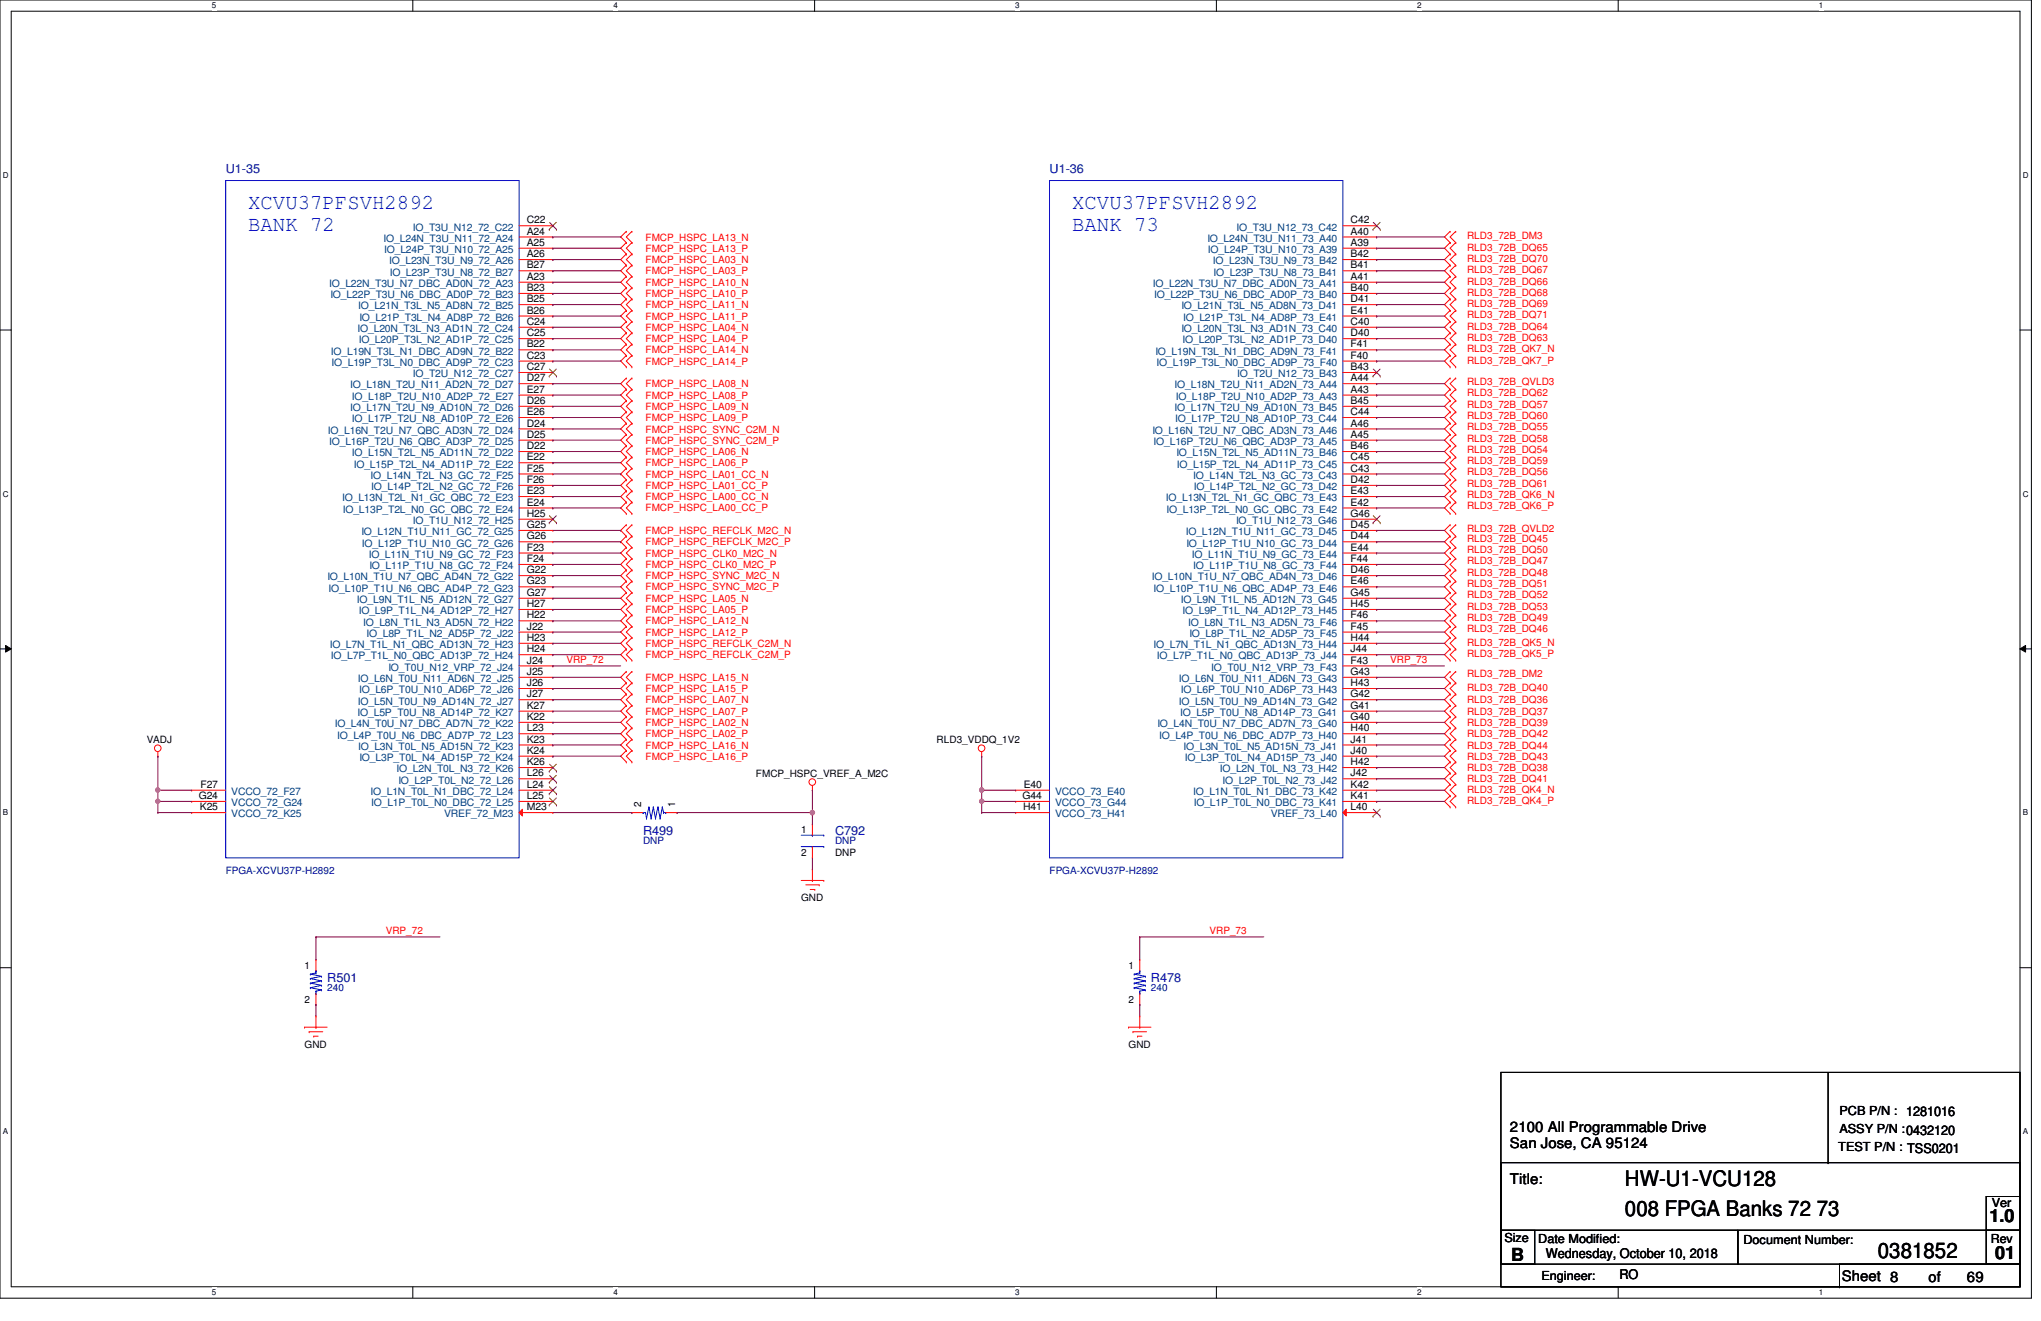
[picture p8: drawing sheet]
<svg xmlns="http://www.w3.org/2000/svg" width="432mm" height="279mm" viewBox="0 0 432 279" stroke-linecap="round" stroke-linejoin="round" font-family="sans-serif">
<defs><g id="words">
<g font-size="4.5" fill="#00f">
<text x="52.5" y="44.2">XCVU37PFSVH2892</text>
<text x="226.8" y="44.2">XCVU37PFSVH2892</text>
<text x="52.5" y="48.9">BANK 72</text>
<text x="226.8" y="48.9">BANK 73</text>
</g>
<g font-size="4.5">
<text x="343.8" y="250.9">HW-U1-VCU128</text>
<text x="343.8" y="257.1">008 FPGA Banks 72 73</text>
<text x="397.3" y="266">0381852</text>
</g>
<g font-size="3.8">
<text x="420.9" y="258.5">1.0</text>
<text x="319.7" y="266.6">B</text>
<text x="422.1" y="266.4">01</text>
</g>
<g font-size="3.1">
<text x="319.4" y="239.4">2100 All Programmable Drive</text>
<text x="319.4" y="242.7">San Jose, CA 95124</text>
<text x="319.4" y="250.4">Title:</text>
<text x="389.6" y="270.9">Sheet 8</text>
<text x="408" y="271.1">of</text>
<text x="416.1" y="271.1">69</text>
</g>
<g font-size="2.8">
<text x="327.1" y="266.1">Wednesday, October 10, 2018</text>
<text x="342.6" y="270.4">RO</text>
</g>
<g font-size="2.6" fill="#000080">
<text x="47.8" y="36.5">U1-35</text>
<text x="222" y="36.5">U1-36</text>
<text x="136.1" y="176.7">R499</text>
<text x="176.7" y="176.7">C792</text>
<text x="69.2" y="207.7">R501</text>
<text x="243.5" y="207.7">R478</text>
</g>
<g font-size="2.6">
<text x="389.2" y="235.9">PCB P/N : 1281016</text>
<text x="389.2" y="239.7">ASSY P/N :0432120</text>
<text x="388.9" y="243.5">TEST P/N : TSS0201</text>
<text x="421.4" y="255.2">Ver</text>
<text x="318.3" y="262.6">Size</text>
<text x="325.4" y="262.8">Date Modified:</text>
<text x="368.9" y="263.1">Document Number:</text>
<text x="421.2" y="262.8">Rev</text>
<text x="326.1" y="270.7">Engineer:</text>
</g>
<g font-size="2.2">
<text x="111.5" y="47.2">C22</text>
<text x="285.7" y="47.2">C42</text>
<text x="111.5" y="49.6">A24</text>
<text x="111.5" y="52">A25</text>
<text x="285.7" y="49.6">A40</text>
<text x="285.7" y="52">A39</text>
<text x="111.5" y="54.4">A26</text>
<text x="111.5" y="56.8">B27</text>
<text x="111.5" y="59.2">A23</text>
<text x="285.7" y="54.4">B42</text>
<text x="285.7" y="56.8">B41</text>
<text x="285.7" y="59.2">A41</text>
<text x="111.5" y="61.6">B23</text>
<text x="111.5" y="63.9">B25</text>
<text x="285.7" y="61.6">B40</text>
<text x="285.7" y="63.9">D41</text>
<text x="111.5" y="66.3">B26</text>
<text x="111.5" y="68.7">C24</text>
<text x="111.5" y="71.1">C25</text>
<text x="285.7" y="66.3">E41</text>
<text x="285.7" y="68.7">C40</text>
<text x="285.7" y="71.1">D40</text>
<text x="111.5" y="73.5">B22</text>
<text x="111.5" y="75.9">C23</text>
<text x="285.7" y="73.5">F41</text>
<text x="285.7" y="75.9">F40</text>
<text x="111.5" y="78.3">C27</text>
<text x="111.5" y="80.6">D27</text>
<text x="111.5" y="83.1">E27</text>
<text x="285.7" y="78.3">B43</text>
<text x="285.7" y="80.6">A44</text>
<text x="285.7" y="83.1">A43</text>
<text x="111.5" y="85.4">D26</text>
<text x="111.5" y="87.8">E26</text>
<text x="285.7" y="85.4">B45</text>
<text x="285.7" y="87.8">C44</text>
<text x="111.5" y="90.2">D24</text>
<text x="111.5" y="92.6">D25</text>
<text x="111.5" y="95">D22</text>
<text x="285.7" y="90.2">A46</text>
<text x="285.7" y="92.6">A45</text>
<text x="285.7" y="95">B46</text>
<text x="111.5" y="97.4">E22</text>
<text x="111.5" y="99.7">F25</text>
<text x="285.7" y="97.4">C45</text>
<text x="285.7" y="99.7">C43</text>
<text x="111.5" y="102.2">F26</text>
<text x="111.5" y="104.5">E23</text>
<text x="111.5" y="106.9">E24</text>
<text x="285.7" y="102.2">D42</text>
<text x="285.7" y="104.5">E43</text>
<text x="285.7" y="106.9">E42</text>
<text x="111.5" y="109.3">H25</text>
<text x="111.5" y="111.7">G25</text>
<text x="285.7" y="109.3">G46</text>
<text x="285.7" y="111.7">D45</text>
<text x="111.5" y="114.1">G26</text>
<text x="111.5" y="116.5">F23</text>
<text x="111.5" y="118.9">F24</text>
<text x="285.7" y="114.1">D44</text>
<text x="285.7" y="116.5">E44</text>
<text x="285.7" y="118.9">F44</text>
<text x="111.5" y="121.2">G22</text>
<text x="111.5" y="123.6">G23</text>
<text x="285.7" y="121.2">D46</text>
<text x="285.7" y="123.6">E46</text>
<text x="111.5" y="126">G27</text>
<text x="111.5" y="128.4">H27</text>
<text x="111.5" y="130.8">H22</text>
<text x="285.7" y="126">G45</text>
<text x="285.7" y="128.4">H45</text>
<text x="285.7" y="130.8">F46</text>
<text x="111.5" y="133.2">J22</text>
<text x="111.5" y="135.6">H23</text>
<text x="111.5" y="138">H24</text>
<text x="285.7" y="133.2">F45</text>
<text x="285.7" y="135.6">H44</text>
<text x="285.7" y="138">J44</text>
<text x="111.5" y="140.3">J24</text>
<text x="111.5" y="142.7">J25</text>
<text x="285.7" y="140.3">F43</text>
<text x="285.7" y="142.7">G43</text>
<text x="111.5" y="145.1">J26</text>
<text x="111.5" y="147.5">J27</text>
<text x="111.5" y="149.9">K27</text>
<text x="285.7" y="145.1">H43</text>
<text x="285.7" y="147.5">G42</text>
<text x="285.7" y="149.9">G41</text>
<text x="111.5" y="152.3">K22</text>
<text x="111.5" y="154.7">L23</text>
<text x="285.7" y="152.3">G40</text>
<text x="285.7" y="154.7">H40</text>
<text x="111.5" y="157.1">K23</text>
<text x="111.5" y="159.4">K24</text>
<text x="111.5" y="161.8">K26</text>
<text x="285.7" y="157.1">J41</text>
<text x="285.7" y="159.4">J40</text>
<text x="285.7" y="161.8">H42</text>
<text x="42.4" y="166.6">F27</text>
<text x="111.5" y="164.2">L26</text>
<text x="111.5" y="166.6">L24</text>
<text x="216.6" y="166.6">E40</text>
<text x="285.7" y="164.2">J42</text>
<text x="285.7" y="166.6">K42</text>
<text x="42" y="169">G24</text>
<text x="42.3" y="171.4">K25</text>
<text x="111.5" y="169">L25</text>
<text x="111.5" y="171.4">M23</text>
<text x="216.3" y="169">G44</text>
<text x="216.5" y="171.4">H41</text>
<text x="285.7" y="169">K41</text>
<text x="285.7" y="171.4">L40</text>
</g>
<g font-size="2.2" fill="#004080">
<text x="81.2" y="51.1">IO_L24N_T3U_N11_72_A24</text>
<text x="81.3" y="53.5">IO_L24P_T3U_N10_72_A25</text>
<text x="87.3" y="48.8">IO_T3U_N12_72_C22</text>
<text x="255.4" y="51.1">IO_L24N_T3U_N11_73_A40</text>
<text x="255.6" y="53.5">IO_L24P_T3U_N10_73_A39</text>
<text x="261.6" y="48.8">IO_T3U_N12_73_C42</text>
<text x="82.3" y="55.9">IO_L23N_T3U_N9_72_A26</text>
<text x="82.5" y="58.3">IO_L23P_T3U_N8_72_B27</text>
<text x="256.6" y="55.9">IO_L23N_T3U_N9_73_B42</text>
<text x="256.8" y="58.3">IO_L23P_T3U_N8_73_B41</text>
<text x="69.6" y="60.7">IO_L22N_T3U_N7_DBC_AD0N_72_A23</text>
<text x="69.9" y="63.1">IO_L22P_T3U_N6_DBC_AD0P_72_B23</text>
<text x="75.8" y="65.4">IO_L21N_T3L_N5_AD8N_72_B25</text>
<text x="243.9" y="60.7">IO_L22N_T3U_N7_DBC_AD0N_73_A41</text>
<text x="244.2" y="63.1">IO_L22P_T3U_N6_DBC_AD0P_73_B40</text>
<text x="249.9" y="65.4">IO_L21N_T3L_N5_AD8N_73_D41</text>
<text x="75.6" y="70.2">IO_L20N_T3L_N3_AD1N_72_C24</text>
<text x="76" y="67.9">IO_L21P_T3L_N4_AD8P_72_B26</text>
<text x="249.9" y="70.2">IO_L20N_T3L_N3_AD1N_73_C40</text>
<text x="250.3" y="67.9">IO_L21P_T3L_N4_AD8P_73_E41</text>
<text x="70" y="75">IO_L19N_T3L_N1_DBC_AD9N_72_B22</text>
<text x="70.1" y="77.4">IO_L19P_T3L_N0_DBC_AD9P_72_C23</text>
<text x="75.9" y="72.6">IO_L20P_T3L_N2_AD1P_72_C25</text>
<text x="244.4" y="75">IO_L19N_T3L_N1_DBC_AD9N_73_F41</text>
<text x="244.7" y="77.4">IO_L19P_T3L_N0_DBC_AD9P_73_F40</text>
<text x="250.2" y="72.6">IO_L20P_T3L_N2_AD1P_73_D40</text>
<text x="74.1" y="82.2">IO_L18N_T2U_N11_AD2N_72_D27</text>
<text x="87.3" y="79.8">IO_T2U_N12_72_C27</text>
<text x="248.5" y="82.2">IO_L18N_T2U_N11_AD2N_73_A44</text>
<text x="261.7" y="79.8">IO_T2U_N12_73_B43</text>
<text x="74.1" y="87">IO_L17N_T2U_N9_AD10N_72_D26</text>
<text x="74.5" y="84.6">IO_L18P_T2U_N10_AD2P_72_E27</text>
<text x="74.5" y="89.3">IO_L17P_T2U_N8_AD10P_72_E26</text>
<text x="248.5" y="87">IO_L17N_T2U_N9_AD10N_73_B45</text>
<text x="248.6" y="89.3">IO_L17P_T2U_N8_AD10P_73_C44</text>
<text x="248.8" y="84.6">IO_L18P_T2U_N10_AD2P_73_A43</text>
<text x="69.4" y="91.7">IO_L16N_T2U_N7_QBC_AD3N_72_D24</text>
<text x="69.6" y="94.1">IO_L16P_T2U_N6_QBC_AD3P_72_D25</text>
<text x="243.8" y="91.7">IO_L16N_T2U_N7_QBC_AD3N_73_A46</text>
<text x="244.1" y="94.1">IO_L16P_T2U_N6_QBC_AD3P_73_A45</text>
<text x="74.5" y="96.5">IO_L15N_T2L_N5_AD11N_72_D22</text>
<text x="74.8" y="98.9">IO_L15P_T2L_N4_AD11P_72_E22</text>
<text x="78.4" y="101.3">IO_L14N_T2L_N3_GC_72_F25</text>
<text x="248.9" y="96.5">IO_L15N_T2L_N5_AD11N_73_B46</text>
<text x="249" y="98.9">IO_L15P_T2L_N4_AD11P_73_C45</text>
<text x="252.4" y="101.3">IO_L14N_T2L_N3_GC_73_C43</text>
<text x="72.4" y="106">IO_L13N_T2L_N1_GC_QBC_72_E23</text>
<text x="78.5" y="103.7">IO_L14P_T2L_N2_GC_72_F26</text>
<text x="246.7" y="106">IO_L13N_T2L_N1_GC_QBC_73_E43</text>
<text x="252.6" y="103.7">IO_L14P_T2L_N2_GC_73_D42</text>
<text x="72.5" y="108.5">IO_L13P_T2L_N0_GC_QBC_72_E24</text>
<text x="76.5" y="113.2">IO_L12N_T1U_N11_GC_72_G25</text>
<text x="87.3" y="110.8">IO_T1U_N12_72_H25</text>
<text x="246.8" y="108.5">IO_L13P_T2L_N0_GC_QBC_73_E42</text>
<text x="250.9" y="113.2">IO_L12N_T1U_N11_GC_73_D45</text>
<text x="261.5" y="110.8">IO_T1U_N12_73_G46</text>
<text x="76.6" y="115.6">IO_L12P_T1U_N10_GC_72_G26</text>
<text x="78" y="118">IO_L11N_T1U_N9_GC_72_F23</text>
<text x="251" y="115.6">IO_L12P_T1U_N10_GC_73_D44</text>
<text x="252.2" y="118">IO_L11N_T1U_N9_GC_73_E44</text>
<text x="69.3" y="122.8">IO_L10N_T1U_N7_QBC_AD4N_72_G22</text>
<text x="69.5" y="125.1">IO_L10P_T1U_N6_QBC_AD4P_72_G23</text>
<text x="78.1" y="120.4">IO_L11P_T1U_N8_GC_72_F24</text>
<text x="243.7" y="122.8">IO_L10N_T1U_N7_QBC_AD4N_73_D46</text>
<text x="244.1" y="125.1">IO_L10P_T1U_N6_QBC_AD4P_73_E46</text>
<text x="252.4" y="120.4">IO_L11P_T1U_N8_GC_73_F44</text>
<text x="75.5" y="127.6">IO_L9N_T1L_N5_AD12N_72_G27</text>
<text x="75.9" y="129.9">IO_L9P_T1L_N4_AD12P_72_H27</text>
<text x="249.8" y="127.6">IO_L9N_T1L_N5_AD12N_73_G45</text>
<text x="250.2" y="129.9">IO_L9P_T1L_N4_AD12P_73_H45</text>
<text x="69.8" y="137.1">IO_L7N_T1L_N1_QBC_AD13N_72_H23</text>
<text x="76.8" y="132.3">IO_L8N_T1L_N3_AD5N_72_H22</text>
<text x="77.6" y="134.7">IO_L8P_T1L_N2_AD5P_72_J22</text>
<text x="244.1" y="137.1">IO_L7N_T1L_N1_QBC_AD13N_73_H44</text>
<text x="251.4" y="132.3">IO_L8N_T1L_N3_AD5N_73_F46</text>
<text x="251.6" y="134.7">IO_L8P_T1L_N2_AD5P_73_F45</text>
<text x="70" y="139.5">IO_L7P_T1L_N0_QBC_AD13P_72_H24</text>
<text x="82.2" y="141.9">IO_T0U_N12_VRP_72_J24</text>
<text x="244.8" y="139.5">IO_L7P_T1L_N0_QBC_AD13P_73_J44</text>
<text x="256.2" y="141.9">IO_T0U_N12_VRP_73_F43</text>
<text x="75.7" y="144.3">IO_L6N_T0U_N11_AD6N_72_J25</text>
<text x="75.7" y="149">IO_L5N_T0U_N9_AD14N_72_J27</text>
<text x="76" y="146.6">IO_L6P_T0U_N10_AD6P_72_J26</text>
<text x="249.4" y="144.3">IO_L6N_T0U_N11_AD6N_73_G43</text>
<text x="249.4" y="149">IO_L5N_T0U_N9_AD14N_73_G42</text>
<text x="249.8" y="146.6">IO_L6P_T0U_N10_AD6P_73_H43</text>
<text x="70.8" y="153.8">IO_L4N_T0U_N7_DBC_AD7N_72_K22</text>
<text x="75.6" y="151.4">IO_L5P_T0U_N8_AD14P_72_K27</text>
<text x="244.9" y="153.8">IO_L4N_T0U_N7_DBC_AD7N_73_G40</text>
<text x="249.7" y="151.4">IO_L5P_T0U_N8_AD14P_73_G41</text>
<text x="71.3" y="156.2">IO_L4P_T0U_N6_DBC_AD7P_72_L23</text>
<text x="75.8" y="158.6">IO_L3N_T0L_N5_AD15N_72_K23</text>
<text x="76" y="161">IO_L3P_T0L_N4_AD15P_72_K24</text>
<text x="245.2" y="156.2">IO_L4P_T0U_N6_DBC_AD7P_73_H40</text>
<text x="250.4" y="158.6">IO_L3N_T0L_N5_AD15N_73_J41</text>
<text x="250.7" y="161">IO_L3P_T0L_N4_AD15P_73_J40</text>
<text x="83.9" y="163.4">IO_L2N_T0L_N3_72_K26</text>
<text x="84.3" y="165.7">IO_L2P_T0L_N2_72_L26</text>
<text x="258.1" y="163.4">IO_L2N_T0L_N3_73_H42</text>
<text x="258.7" y="165.7">IO_L2P_T0L_N2_73_J42</text>
<text x="48.9" y="168.1">VCCO_72_F27</text>
<text x="48.9" y="170.5">VCCO_72_G24</text>
<text x="48.9" y="172.9">VCCO_72_K25</text>
<text x="78.4" y="168.1">IO_L1N_T0L_N1_DBC_72_L24</text>
<text x="78.5" y="170.5">IO_L1P_T0L_N0_DBC_72_L25</text>
<text x="93.9" y="172.9">VREF_72_M23</text>
<text x="223.2" y="168.1">VCCO_73_E40</text>
<text x="223.2" y="170.5">VCCO_73_G44</text>
<text x="223.2" y="172.9">VCCO_73_H41</text>
<text x="252.4" y="168.1">IO_L1N_T0L_N1_DBC_73_K42</text>
<text x="252.6" y="170.5">IO_L1P_T0L_N0_DBC_73_K41</text>
<text x="268.9" y="172.9">VREF_73_L40</text>
</g>
<g font-size="2.1" fill="#f00">
<text x="136.6" y="50.9">FMCP_HSPC_LA13_N</text>
<text x="136.6" y="53.3">FMCP_HSPC_LA13_P</text>
<text x="310.4" y="50.6">RLD3_72B_DM3</text>
<text x="310.4" y="53">RLD3_72B_DQ65</text>
<text x="136.6" y="55.7">FMCP_HSPC_LA03_N</text>
<text x="136.6" y="58">FMCP_HSPC_LA03_P</text>
<text x="310.4" y="57.8">RLD3_72B_DQ67</text>
<text x="310.4" y="55.4">RLD3_72B_DQ70</text>
<text x="136.6" y="65.2">FMCP_HSPC_LA11_N</text>
<text x="136.6" y="60.4">FMCP_HSPC_LA10_N</text>
<text x="136.6" y="62.8">FMCP_HSPC_LA10_P</text>
<text x="310.4" y="65">RLD3_72B_DQ69</text>
<text x="310.4" y="60.2">RLD3_72B_DQ66</text>
<text x="310.4" y="62.6">RLD3_72B_DQ68</text>
<text x="136.6" y="67.6">FMCP_HSPC_LA11_P</text>
<text x="136.6" y="70">FMCP_HSPC_LA04_N</text>
<text x="310.4" y="69.7">RLD3_72B_DQ64</text>
<text x="310.4" y="67.4">RLD3_72B_DQ71</text>
<text x="136.6" y="74.8">FMCP_HSPC_LA14_N</text>
<text x="136.6" y="77.1">FMCP_HSPC_LA14_P</text>
<text x="136.6" y="72.3">FMCP_HSPC_LA04_P</text>
<text x="310.4" y="76.9">RLD3_72B_QK7_P</text>
<text x="310.4" y="74.5">RLD3_72B_QK7_N</text>
<text x="310.4" y="72.1">RLD3_72B_DQ63</text>
<text x="136.6" y="81.9">FMCP_HSPC_LA08_N</text>
<text x="310.4" y="81.4">RLD3_72B_QVLD3</text>
<text x="310.4" y="83.8">RLD3_72B_DQ62</text>
<text x="136.6" y="86.7">FMCP_HSPC_LA09_N</text>
<text x="136.6" y="89.1">FMCP_HSPC_LA09_P</text>
<text x="136.6" y="84.3">FMCP_HSPC_LA08_P</text>
<text x="310.4" y="86.2">RLD3_72B_DQ57</text>
<text x="310.4" y="88.6">RLD3_72B_DQ60</text>
<text x="136.6" y="91.5">FMCP_HSPC_SYNC_C2M_N</text>
<text x="136.6" y="93.9">FMCP_HSPC_SYNC_C2M_P</text>
<text x="310.4" y="93.4">RLD3_72B_DQ58</text>
<text x="310.4" y="95.8">RLD3_72B_DQ54</text>
<text x="310.4" y="91">RLD3_72B_DQ55</text>
<text x="136.6" y="96.2">FMCP_HSPC_LA06_N</text>
<text x="136.6" y="98.6">FMCP_HSPC_LA06_P</text>
<text x="136.6" y="101">FMCP_HSPC_LA01_CC_N</text>
<text x="310.4" y="98.2">RLD3_72B_DQ59</text>
<text x="310.4" y="100.5">RLD3_72B_DQ56</text>
<text x="136.6" y="103.4">FMCP_HSPC_LA01_CC_P</text>
<text x="136.6" y="105.8">FMCP_HSPC_LA00_CC_N</text>
<text x="310.4" y="107.7">RLD3_72B_QK6_P</text>
<text x="310.4" y="105.3">RLD3_72B_QK6_N</text>
<text x="310.4" y="102.9">RLD3_72B_DQ61</text>
<text x="136.6" y="108.2">FMCP_HSPC_LA00_CC_P</text>
<text x="136.6" y="112.9">FMCP_HSPC_REFCLK_M2C_N</text>
<text x="310.4" y="112.5">RLD3_72B_QVLD2</text>
<text x="136.6" y="117.7">FMCP_HSPC_CLK0_M2C_N</text>
<text x="136.6" y="115.4">FMCP_HSPC_REFCLK_M2C_P</text>
<text x="310.4" y="119.4">RLD3_72B_DQ47</text>
<text x="310.4" y="117">RLD3_72B_DQ50</text>
<text x="310.4" y="114.6">RLD3_72B_DQ45</text>
<text x="136.6" y="120.1">FMCP_HSPC_CLK0_M2C_P</text>
<text x="136.6" y="124.9">FMCP_HSPC_SYNC_M2C_P</text>
<text x="136.6" y="122.5">FMCP_HSPC_SYNC_M2C_N</text>
<text x="310.4" y="121.8">RLD3_72B_DQ48</text>
<text x="310.4" y="124.2">RLD3_72B_DQ51</text>
<text x="136.6" y="127.3">FMCP_HSPC_LA05_N</text>
<text x="136.6" y="129.7">FMCP_HSPC_LA05_P</text>
<text x="310.4" y="126.6">RLD3_72B_DQ52</text>
<text x="310.4" y="128.9">RLD3_72B_DQ53</text>
<text x="310.4" y="131.3">RLD3_72B_DQ49</text>
<text x="136.6" y="134.5">FMCP_HSPC_LA12_P</text>
<text x="136.6" y="132">FMCP_HSPC_LA12_N</text>
<text x="136.6" y="136.8">FMCP_HSPC_REFCLK_C2M_N</text>
<text x="310.4" y="136.6">RLD3_72B_QK5_N</text>
<text x="310.4" y="133.7">RLD3_72B_DQ46</text>
<text x="119.8" y="140.2">VRP_72</text>
<text x="136.6" y="144">FMCP_HSPC_LA15_N</text>
<text x="136.6" y="139.2">FMCP_HSPC_REFCLK_C2M_P</text>
<text x="294.1" y="140.2">VRP_73</text>
<text x="310.4" y="143.3">RLD3_72B_DM2</text>
<text x="310.4" y="139">RLD3_72B_QK5_P</text>
<text x="136.6" y="148.8">FMCP_HSPC_LA07_N</text>
<text x="136.6" y="146.4">FMCP_HSPC_LA15_P</text>
<text x="310.4" y="148.8">RLD3_72B_DQ36</text>
<text x="310.4" y="146.1">RLD3_72B_DQ40</text>
<text x="136.6" y="151.2">FMCP_HSPC_LA07_P</text>
<text x="136.6" y="153.5">FMCP_HSPC_LA02_N</text>
<text x="136.6" y="155.9">FMCP_HSPC_LA02_P</text>
<text x="310.4" y="151.2">RLD3_72B_DQ37</text>
<text x="310.4" y="153.5">RLD3_72B_DQ39</text>
<text x="310.4" y="155.9">RLD3_72B_DQ42</text>
<text x="136.6" y="160.7">FMCP_HSPC_LA16_P</text>
<text x="136.6" y="158.3">FMCP_HSPC_LA16_N</text>
<text x="310.4" y="158.3">RLD3_72B_DQ44</text>
<text x="310.4" y="160.7">RLD3_72B_DQ43</text>
<text x="310.4" y="167.6">RLD3_72B_QK4_N</text>
<text x="310.4" y="163.1">RLD3_72B_DQ38</text>
<text x="310.4" y="165.5">RLD3_72B_DQ41</text>
<text x="310.4" y="170">RLD3_72B_QK4_P</text>
<text x="81.6" y="197.5">VRP_72</text>
<text x="255.9" y="197.5">VRP_73</text>
</g>
<g font-size="2.1">
<text x="31" y="157.1">VADJ</text>
<text x="198.2" y="157.1">RLD3_VDDQ_1V2</text>
<text x="159.9" y="164.3">FMCP_HSPC_VREF_A_M2C</text>
<text x="135.7" y="170.7" transform="rotate(-90 135.7 170.7)">2</text>
<text x="142.8" y="170.7" transform="rotate(-90 142.8 170.7)">1</text>
<text x="169.5" y="176.2">1</text>
<text x="169.5" y="181">2</text>
<text x="176.7" y="181">DNP</text>
<text x="169.5" y="190.5">GND</text>
<text x="64.4" y="204.9">1</text>
<text x="238.8" y="204.9">1</text>
<text x="64.4" y="212">2</text>
<text x="238.8" y="212">2</text>
<text x="64.4" y="221.6">GND</text>
<text x="238.8" y="221.6">GND</text>
</g>
<g font-size="2.1" fill="#000080">
<text x="136.1" y="178.6">DNP</text>
<text x="176.7" y="178.6">DNP</text>
<text x="47.8" y="184.8">FPGA-XCVU37P-H2892</text>
<text x="222" y="184.8">FPGA-XCVU37P-H2892</text>
<text x="69.2" y="209.6">240</text>
<text x="243.5" y="209.6">240</text>
</g>
<g font-size="1.7">
<text x="44.8" y="1.8">5</text>
<text x="129.8" y="1.8">4</text>
<text x="214.8" y="1.8">3</text>
<text x="299.8" y="1.8">2</text>
<text x="384.8" y="1.8">1</text>
<text x=".6" y="37.6">D</text>
<text x="427.9" y="37.6">D</text>
<text x=".6" y="105">C</text>
<text x="427.9" y="105">C</text>
<text x=".6" y="172.5">B</text>
<text x="427.9" y="172.5">B</text>
<text x=".6" y="239.9">A</text>
<text x="427.9" y="239.9">A</text>
<text x="44.8" y="273.9">5</text>
<text x="129.8" y="273.9">4</text>
<text x="214.8" y="273.9">3</text>
<text x="299.8" y="273.9">2</text>
<text x="384.8" y="273.9">1</text>
</g>
</g></defs>
<path d="M0 0h429.8v274.6h-429.8zM2.4 2.4h425v269.8h-425z" fill="none" stroke="#000" stroke-width=".21"/>
<g fill="#fff">
<path d="M44.8 .3h1v1.9h-1z"/>
<path d="M44.8 272.4h1v1.9h-1z"/>
</g>
<path d="M87.3 0v2.4M87.3 272.2v2.3" fill="none" stroke="#000" stroke-width=".21"/>
<g fill="#fff">
<path d="M129.8 .3h.9v1.9h-.9z"/>
<path d="M129.8 272.4h.9v1.9h-.9z"/>
</g>
<path d="M172.3 0v2.4M172.3 272.2v2.3" fill="none" stroke="#000" stroke-width=".21"/>
<g fill="#fff">
<path d="M214.8 .3h.9v1.9h-.9z"/>
<path d="M214.8 272.4h.9v1.9h-.9z"/>
</g>
<path d="M257.3 0v2.4M257.3 272.2v2.3" fill="none" stroke="#000" stroke-width=".21"/>
<g fill="#fff">
<path d="M299.8 .3h.9v1.9h-.9z"/>
<path d="M299.8 272.4h.9v1.9h-.9z"/>
</g>
<path d="M342.3 0v2.4M342.3 272.2v2.3" fill="none" stroke="#000" stroke-width=".21"/>
<g fill="#fff">
<path d="M384.8 .3h.9v1.9h-.9z"/>
<path d="M384.8 272.4h.9v1.9h-.9z"/>
<path d="M.6 36.1h1.2v1.9h-1.2z"/>
<path d="M427.9 36.1h1.3v1.9h-1.3z"/>
<path d="M.6 103.5h1.2v1.9h-1.2z"/>
<path d="M427.9 103.5h1.3v1.9h-1.3z"/>
</g>
<path d="M0 69.8h2.4M427.4 69.8h2.3" fill="none" stroke="#000" stroke-width=".21"/>
<g fill="#fff">
<path d="M.6 170.9h1.1v1.9h-1.1z"/>
<path d="M427.9 170.9h1.2v1.9h-1.2z"/>
</g>
<path d="M0 137.2h2.4M1.2 136.5l1.2 .7-1.2 .7zM427.4 137.2l1.1-.7v1.4zM427.4 137.2h2.3" fill="none" stroke="#000" stroke-width=".21"/>
<path d="M1.2 136.5l1.2 .7-1.2 .7zM427.4 137.2l1.1-.7v1.4z" fill="#000"/>
<g fill="#fff">
<path d="M.6 238.4h1.1v1.9h-1.1z"/>
<path d="M427.9 238.4h1.2v1.9h-1.2z"/>
</g>
<g fill="none" stroke="#000" stroke-width=".21">
<path d="M0 204.7h2.4M427.4 204.7h2.3M317.5 226.8h109.9v45.4h-109.9zM386.8 226.8v19.1M317.5 245.9h109.9v14.3h-109.9zM386.8 245.9h.1M420.2 253.1h7.2v7.1h-7.2zM317.5 260.2h50.2v7.2h-50.2zM317.5 260.2h7.2v7.2h-7.2zM317.5 272.2h71.7M367.7 260.2h59.7v7.2h-59.7zM389.2 267.4h38.2v4.8h-38.2z"/>
<path d="M389.2 272.2h.1M420.2 260.2h7.2v7.2h-7.2z"/>
</g>
<g fill="none" stroke="#f00" stroke-width=".21">
<path d="M132.5 48.9h.1M132.5 51.3h.1M132.5 53.7h.1M132.5 56.1h.1M132.5 58.5h.1M132.5 48.9l-1.2 1.2 1.2 1.2M132.5 51.3l-1.2 1.2 1.2 1.2M132.5 53.7l-1.2 1.2 1.2 1.2M132.5 56.1l-1.2 1.2 1.2 1.2M132.5 58.5l-1.2 1.2 1.2 1.2M133.7 51.3h.1M133.7 48.9h.1"/>
<path d="M133.7 53.7h.1M133.7 56.1h.1M133.7 58.5h.1M133.7 48.9l-1.2 1.2 1.2 1.2M133.7 51.3l-1.2 1.2 1.2 1.2M133.7 53.7l-1.2 1.2 1.2 1.2M133.7 56.1l-1.2 1.2 1.2 1.2M133.7 58.5l-1.2 1.2 1.2 1.2M284.1 47.8h7.2M284.1 50.1h7.2M284.1 52.5h7.2M284.1 54.9h7.2"/>
<path d="M284.1 57.3h7.2M284.1 59.7h7.2M291.3 47.8h.1M291.3 50.1h.1M291.3 52.5h.1M291.3 54.9h.1M291.3 57.3h.1M291.3 59.7h.1M306.8 51.3h.1M306.8 48.9h.1M306.8 53.7h.1M306.8 58.5h.1"/>
<path d="M306.8 56.1h.1M306.8 48.9l-1.2 1.2 1.2 1.2M306.8 51.3l-1.2 1.2 1.2 1.2M306.8 58.5l-1.2 1.2 1.2 1.2M306.8 56.1l-1.2 1.2 1.2 1.2M306.8 53.7l-1.2 1.2 1.2 1.2M308 48.9h.1M308 51.3h.1M308 53.7h.1M308 58.5h.1M308 56.1h.1M308 48.9l-1.2 1.2 1.2 1.2"/>
<path d="M308 51.3l-1.2 1.2 1.2 1.2M308 58.5l-1.2 1.2 1.2 1.2M308 56.1l-1.2 1.2 1.2 1.2M308 53.7l-1.2 1.2 1.2 1.2M132.5 72.8h.1M132.5 75.2h.1M132.5 77.6h.1M132.5 63.2h.1M132.5 65.7h.1M132.5 68h.1M132.5 80h.1M132.5 70.4h.1"/>
<path d="M132.5 60.9h.1M132.5 72.8l-1.2 1.2 1.2 1.2M132.5 75.2l-1.2 1.2 1.2 1.2M132.5 63.2l-1.2 1.2 1.2 1.3M132.5 65.7l-1.2 1.1 1.2 1.2M132.5 80l-1.2 1.2 1.2 1.1M132.5 70.4l-1.2 1.2 1.2 1.2M132.5 68l-1.2 1.2 1.2 1.2M132.5 60.9l-1.2 1.2 1.2 1.1M133.7 75.2h.1M133.7 72.8h.1M133.7 77.6h.1"/>
<path d="M133.7 65.7h.1M133.7 63.2h.1M133.7 68h.1M133.7 80h.1M133.7 70.4h.1M133.7 60.9h.1M133.7 72.8l-1.2 1.2 1.2 1.2M133.7 75.2l-1.2 1.2 1.2 1.2M133.7 63.2l-1.2 1.2 1.2 1.3M133.7 65.7l-1.2 1.1 1.2 1.2M133.7 80l-1.2 1.2 1.2 1.1M133.7 70.4l-1.2 1.2 1.2 1.2"/>
<path d="M133.7 68l-1.2 1.2 1.2 1.2M133.7 60.9l-1.2 1.2 1.2 1.1M284.1 62.1h7.2M284.1 64.4h7.2M284.1 66.8h7.2M284.1 69.2h7.2M284.1 71.6h7.2M284.1 74h7.2M284.1 76.4h7.2M284.1 78.8h7.2M291.3 62.1h.1M291.3 64.4h.1"/>
<path d="M291.3 66.8h.1M291.3 69.2h.1M291.3 71.6h.1M291.3 74h.1M291.3 76.4h.1M291.3 78.8h.1M306.8 75.2h.1M306.8 77.6h.1M306.8 72.8h.1M306.8 65.7h.1M306.8 63.2h.1M306.8 80h.1"/>
<path d="M306.8 70.4h.1M306.8 68h.1M306.8 60.9h.1M306.8 75.2l-1.2 1.2 1.2 1.2M306.8 72.8l-1.2 1.2 1.2 1.2M306.8 63.2l-1.2 1.2 1.2 1.3M306.8 80l-1.2 1.2 1.2 1.1M306.8 70.4l-1.2 1.2 1.2 1.2M306.8 68l-1.2 1.2 1.2 1.2M306.8 60.9l-1.2 1.2 1.2 1.1M306.8 65.7l-1.2 1.1 1.2 1.2M308 77.6h.1"/>
<path d="M308 75.2h.1M308 72.8h.1M308 63.2h.1M308 65.7h.1M308 80h.1M308 70.4h.1M308 68h.1M308 60.9h.1M308 75.2l-1.2 1.2 1.2 1.2M308 72.8l-1.2 1.2 1.2 1.2M308 63.2l-1.2 1.2 1.2 1.3M308 80l-1.2 1.2 1.2 1.1"/>
<path d="M308 70.4l-1.2 1.2 1.2 1.2M308 68l-1.2 1.2 1.2 1.2M308 60.9l-1.2 1.2 1.2 1.1M308 65.7l-1.2 1.1 1.2 1.2M132.5 94.3h.1M132.5 96.7h.1M132.5 99.1h.1M132.5 84.8h.1M132.5 87.1h.1M132.5 89.5h.1M132.5 82.3h.1M132.5 91.9h.1"/>
<path d="M132.5 94.3l-1.2 1.2 1.2 1.2M132.5 96.7l-1.2 1.2 1.2 1.2M132.5 99.1l-1.2 1.1 1.2 1.3M132.5 84.8l-1.2 1.1 1.2 1.2M132.5 87.1l-1.2 1.2 1.2 1.2M132.5 82.3l-1.2 1.3 1.2 1.2M132.5 89.5l-1.2 1.2 1.2 1.2M132.5 91.9l-1.2 1.2 1.2 1.2M133.7 96.7h.1M133.7 94.3h.1M133.7 99.1h.1M133.7 87.1h.1"/>
<path d="M133.7 84.8h.1M133.7 89.5h.1M133.7 82.3h.1M133.7 91.9h.1M133.7 94.3l-1.2 1.2 1.2 1.2M133.7 96.7l-1.2 1.2 1.2 1.2M133.7 99.1l-1.2 1.1 1.2 1.3M133.7 84.8l-1.2 1.1 1.2 1.2M133.7 87.1l-1.2 1.2 1.2 1.2M133.7 82.3l-1.2 1.3 1.2 1.2M133.7 89.5l-1.2 1.2 1.2 1.2M133.7 91.9l-1.2 1.2 1.2 1.2"/>
<path d="M284.1 81.2h7.2M284.1 83.6h7.2M284.1 85.9h7.2M284.1 88.3h7.2M284.1 90.7h7.2M284.1 93.1h7.2M284.1 95.5h7.2M284.1 97.9h7.2M291.3 81.2h.1M291.3 83.6h.1M291.3 85.9h.1M291.3 88.3h.1"/>
<path d="M291.3 90.7h.1M291.3 93.1h.1M291.3 95.5h.1M291.3 97.9h.1M306.8 99.1h.1M306.8 96.7h.1M306.8 82.3h.1M306.8 87.1h.1M306.8 84.8h.1M306.8 94.3h.1M306.8 91.9h.1M306.8 89.5h.1"/>
<path d="M306.8 96.7l-1.2 1.2 1.2 1.2M306.8 84.8l-1.2 1.1 1.2 1.2M306.8 91.9l-1.2 1.2 1.2 1.2M306.8 82.3l-1.2 1.3 1.2 1.2M306.8 94.3l-1.2 1.2 1.2 1.2M306.8 99.1l-1.2 1.1 1.2 1.3M306.8 89.5l-1.2 1.2 1.2 1.2M306.8 87.1l-1.2 1.2 1.2 1.2M308 96.7h.1M308 99.1h.1M308 82.3h.1M308 84.8h.1"/>
<path d="M308 87.1h.1M308 91.9h.1M308 94.3h.1M308 89.5h.1M308 96.7l-1.2 1.2 1.2 1.2M308 84.8l-1.2 1.1 1.2 1.2M308 91.9l-1.2 1.2 1.2 1.2M308 82.3l-1.2 1.3 1.2 1.2M308 94.3l-1.2 1.2 1.2 1.2M308 99.1l-1.2 1.1 1.2 1.3M308 89.5l-1.2 1.2 1.2 1.2M308 87.1l-1.2 1.2 1.2 1.2"/>
<path d="M132.5 101.5h.1M132.5 103.8h.1M132.5 106.2h.1M132.5 108.6h.1M132.5 118.2h.1M132.5 115.8h.1M132.5 113.4h.1M132.5 111h.1M132.5 101.5l-1.2 1.2 1.2 1.1M132.5 106.2l-1.2 1.2 1.2 1.2M132.5 103.8l-1.2 1.2 1.2 1.2M132.5 118.2l-1.2 1.2 1.2 1.2"/>
<path d="M132.5 115.8l-1.2 1.2 1.2 1.2M132.5 113.4l-1.2 1.2 1.2 1.2M132.5 111l-1.2 1.2 1.2 1.2M133.7 101.5h.1M133.7 103.8h.1M133.7 108.6h.1M133.7 106.2h.1M133.7 118.2h.1M133.7 115.8h.1M133.7 113.4h.1M133.7 111h.1M133.7 101.5l-1.2 1.2 1.2 1.1"/>
<path d="M133.7 106.2l-1.2 1.2 1.2 1.2M133.7 103.8l-1.2 1.2 1.2 1.2M133.7 118.2l-1.2 1.2 1.2 1.2M133.7 115.8l-1.2 1.2 1.2 1.2M133.7 113.4l-1.2 1.2 1.2 1.2M133.7 111l-1.2 1.2 1.2 1.2M284.1 100.2h7.2M284.1 102.7h7.2M284.1 105h7.2M284.1 107.4h7.2M284.1 109.8h7.2M284.1 112.2h7.2"/>
<path d="M284.1 114.6h7.2M284.1 117h7.2M284.1 119.4h7.2M291.3 100.2h.1M291.3 102.7h.1M291.3 105h.1M291.3 107.4h.1M291.3 109.8h.1M291.3 112.2h.1M291.3 114.6h.1M291.3 117h.1M291.3 119.4h.1"/>
<path d="M306.8 106.2h.1M306.8 108.6h.1M306.8 103.8h.1M306.8 101.5h.1M306.8 118.2h.1M306.8 115.8h.1M306.8 113.4h.1M306.8 111h.1M306.8 106.2l-1.2 1.2 1.2 1.2M306.8 103.8l-1.2 1.2 1.2 1.2M306.8 101.5l-1.2 1.2 1.2 1.1M306.8 118.2l-1.2 1.2 1.2 1.2"/>
<path d="M306.8 115.8l-1.2 1.2 1.2 1.2M306.8 113.4l-1.2 1.2 1.2 1.2M306.8 111l-1.2 1.2 1.2 1.2M308 108.6h.1M308 106.2h.1M308 103.8h.1M308 101.5h.1M308 118.2h.1M308 115.8h.1M308 113.4h.1M308 111h.1M308 106.2l-1.2 1.2 1.2 1.2"/>
<path d="M308 103.8l-1.2 1.2 1.2 1.2M308 101.5l-1.2 1.2 1.2 1.1M308 118.2l-1.2 1.2 1.2 1.2M308 115.8l-1.2 1.2 1.2 1.2M308 113.4l-1.2 1.2 1.2 1.2M308 111l-1.2 1.2 1.2 1.2M132.5 125.3h.1M132.5 127.7h.1M132.5 130.1h.1M132.5 120.6h.1M132.5 132.5h.1M132.5 134.9h.1"/>
<path d="M132.5 137.3h.1M132.5 139.7h.1M132.5 122.9h.1M132.5 125.3l-1.2 1.2 1.2 1.2M132.5 127.7l-1.2 1.2 1.2 1.2M132.5 132.5l-1.2 1.2 1.2 1.2M132.5 130.1l-1.2 1.2 1.2 1.2M132.5 137.3l-1.2 1.2 1.2 1.2M132.5 134.9l-1.2 1.2 1.2 1.2M132.5 122.9l-1.2 1.2 1.2 1.2M132.5 120.6l-1.2 1.2 1.2 1.1M133.7 127.7h.1"/>
<path d="M133.7 125.3h.1M133.7 130.1h.1M133.7 120.6h.1M133.7 134.9h.1M133.7 132.5h.1M133.7 139.7h.1M133.7 137.3h.1M133.7 122.9h.1M133.7 125.3l-1.2 1.2 1.2 1.2M133.7 127.7l-1.2 1.2 1.2 1.2M133.7 132.5l-1.2 1.2 1.2 1.2M133.7 130.1l-1.2 1.2 1.2 1.2"/>
<path d="M133.7 137.3l-1.2 1.2 1.2 1.2M133.7 134.9l-1.2 1.2 1.2 1.2M133.7 122.9l-1.2 1.2 1.2 1.2M133.7 120.6l-1.2 1.2 1.2 1.1M284.1 121.8h7.2M284.1 124.1h7.2M284.1 126.5h7.2M284.1 128.9h7.2M284.1 131.3h7.2M284.1 133.7h7.2M284.1 136.1h7.2M284.1 138.5h7.2"/>
<path d="M291.3 121.8h.1M291.3 124.1h.1M291.3 126.5h.1M291.3 128.9h.1M291.3 131.3h.1M291.3 133.7h.1M291.3 136.1h.1M291.3 138.5h.1M306.8 137.3h.1M306.8 139.7h.1M306.8 134.9h.1M306.8 120.6h.1"/>
<path d="M306.8 122.9h.1M306.8 127.7h.1M306.8 125.3h.1M306.8 130.1h.1M306.8 132.5h.1M306.8 137.3l-1.2 1.2 1.2 1.2M306.8 134.9l-1.2 1.2 1.2 1.2M306.8 120.6l-1.2 1.2 1.2 1.1M306.8 125.3l-1.2 1.2 1.2 1.2M306.8 127.7l-1.2 1.2 1.2 1.2M306.8 132.5l-1.2 1.2 1.2 1.2M306.8 130.1l-1.2 1.2 1.2 1.2"/>
<path d="M306.8 122.9l-1.2 1.2 1.2 1.2M308 139.7h.1M308 137.3h.1M308 134.9h.1M308 122.9h.1M308 120.6h.1M308 125.3h.1M308 127.7h.1M308 130.1h.1M308 132.5h.1M308 137.3l-1.2 1.2 1.2 1.2M308 134.9l-1.2 1.2 1.2 1.2"/>
<path d="M308 120.6l-1.2 1.2 1.2 1.1M308 125.3l-1.2 1.2 1.2 1.2M308 127.7l-1.2 1.2 1.2 1.2M308 132.5l-1.2 1.2 1.2 1.2M308 130.1l-1.2 1.2 1.2 1.2M308 122.9l-1.2 1.2 1.2 1.2M33.4 159.9h.1M33.4 159v.9M132.5 149.2h.1M132.5 151.6h.1M132.5 146.8h.1M132.5 144.4h.1"/>
<path d="M132.5 142h.1M132.5 158.7h.1M132.5 156.4h.1M132.5 154h.1M132.5 149.2l-1.2 1.2 1.2 1.2M132.5 146.8l-1.2 1.2 1.2 1.2M132.5 144.4l-1.2 1.2 1.2 1.2M132.5 142l-1.2 1.3 1.2 1.1M132.5 158.7l-1.2 1.2 1.2 1.3M132.5 156.4l-1.2 1.2 1.2 1.1M132.5 151.6l-1.2 1.2 1.2 1.2M132.5 154l-1.2 1.2 1.2 1.2"/>
<path d="M133.7 151.6h.1M133.7 149.2h.1M133.7 146.8h.1M133.7 144.4h.1M133.7 142h.1M133.7 158.7h.1M133.7 156.4h.1M133.7 154h.1M133.7 149.2l-1.2 1.2 1.2 1.2M133.7 146.8l-1.2 1.2 1.2 1.2M133.7 144.4l-1.2 1.2 1.2 1.2M133.7 142l-1.2 1.3 1.2 1.1"/>
<path d="M133.7 158.7l-1.2 1.2 1.2 1.3M133.7 156.4l-1.2 1.2 1.2 1.1M133.7 151.6l-1.2 1.2 1.2 1.2M133.7 154l-1.2 1.2 1.2 1.2M207.7 159.9h.1M207.7 159v.9M284.1 140.8h7.2M284.1 143.3h7.2M284.1 145.6h7.2M284.1 148h7.2M284.1 150.4h7.2M284.1 152.8h7.2"/>
<path d="M284.1 155.2h7.2M284.1 157.6h7.2M284.1 159.9h7.2M291.3 140.8h.1M291.3 143.3h.1M291.3 145.6h.1M291.3 148h.1M291.3 150.4h.1M291.3 152.8h.1M291.3 155.2h.1M291.3 157.6h.1M291.3 159.9h.1"/>
<path d="M306.8 144.4h.1M306.8 142h.1M306.8 156.4h.1M306.8 158.7h.1M306.8 151.6h.1M306.8 149.2h.1M306.8 154h.1M306.8 146.8h.1M306.8 142l-1.2 1.3 1.2 1.1M306.8 156.4l-1.2 1.2 1.2 1.1M306.8 149.2l-1.2 1.2 1.2 1.2M306.8 158.7l-1.2 1.2 1.2 1.3"/>
<path d="M306.8 151.6l-1.2 1.2 1.2 1.2M306.8 146.8l-1.2 1.2 1.2 1.2M306.8 144.4l-1.2 1.2 1.2 1.2M306.8 154l-1.2 1.2 1.2 1.2M308 142h.1M308 144.4h.1M308 158.7h.1M308 156.4h.1M308 149.2h.1M308 151.6h.1M308 154h.1M308 146.8h.1"/>
<path d="M308 142l-1.2 1.3 1.2 1.1M308 156.4l-1.2 1.2 1.2 1.1M308 149.2l-1.2 1.2 1.2 1.2M308 158.7l-1.2 1.2 1.2 1.3M308 151.6l-1.2 1.2 1.2 1.2M308 146.8l-1.2 1.2 1.2 1.2M308 144.4l-1.2 1.2 1.2 1.2M308 154l-1.2 1.2 1.2 1.2M132.5 161.2h.1M133.7 161.2h.1M171.9 167.1h.1M171.9 174.3h.1"/>
<path d="M171.9 166.2v.9M171.9 174.3v2.4M171.9 179.1v2.3M214.9 167.1h.1M214.9 169.5h.1M214.9 171.9h.1M214.9 167.1h7.1M214.9 169.5h7.1M214.9 171.9h7.1M284.1 167.1h7.2M284.1 169.5h7.2M284.1 162.3h7.2"/>
<path d="M284.1 164.7h7.2M291.3 162.3h.1M291.3 164.7h.1M291.3 167.1h.1M291.3 169.5h.1M306.8 168.3h.1M306.8 170.7h.1M306.8 165.9h.1M306.8 163.5h.1M306.8 161.2h.1M306.8 168.3l-1.2 1.2 1.2 1.2M306.8 165.9l-1.2 1.2 1.2 1.2"/>
<path d="M306.8 161.2l-1.2 1.1 1.2 1.2M306.8 163.5l-1.2 1.2 1.2 1.2M308 170.7h.1M308 168.3h.1M308 165.9h.1M308 161.2h.1M308 163.5h.1M308 168.3l-1.2 1.2 1.2 1.2M308 165.9l-1.2 1.2 1.2 1.2M308 161.2l-1.2 1.1 1.2 1.2M308 163.5l-1.2 1.2 1.2 1.2M169.5 186.2h4.8"/>
<path d="M170.5 187.2h2.8M171.4 188.1h1M171.9 183.8h.1M171.9 186.2h.1M171.9 181.4h.1M171.9 183.8v2.4M172.4 188.1h.1M173.3 187.2h.1M174.3 186.2h.1M64.4 217.3h.1M64.4 217.3h4.8M65.4 218.2h.1"/>
<path d="M65.4 218.2h2.9M66.4 219.2h.1M66.4 219.2h.9M66.8 214.9h.1M66.8 217.3h.1M66.8 214.9v2.4M238.8 217.3h.1M238.8 217.3h4.7M239.7 218.2h.1M239.7 218.2h2.9M240.7 219.2h.1M240.7 219.2h.9"/>
<path d="M241.1 214.9h.1M241.1 217.3h.1M241.1 214.9v2.4"/>
<circle cx="33.4" cy="158.3" r=".7"/>
<circle cx="207.7" cy="158.3" r=".7"/>
<circle cx="171.9" cy="165.4" r=".7"/>
</g>
<path d="M222 38.2h62.1v143.2h-62.1zM169.5 179.1h4.8M169.5 176.7h4.8M171.9 179.1h.1M171.9 176.7h.1M174.3 179.1h.1M174.3 176.7h.1" fill="none" stroke="#00f" stroke-width=".21"/>
<path d="M290.5 48.5h.1M290.5 47l1.5 1.5M292 47l-1.5 1.5M292 48.5h.1M290.5 79.5h.1M290.5 78.1l1.5 1.4M292 78.1l-1.5 1.4M292 79.5h.1M290.5 110.6h.1M290.5 109.1l1.5 1.5M292 109.1l-1.5 1.5M292 110.6h.1" fill="none" stroke="#804000" stroke-width=".21"/>
<path d="M284.1 171.9l.7-.7v1.4z" fill="#f00"/>
<g fill="none" stroke="#f00" stroke-width=".21">
<path d="M109.8 47.8h7.2M109.8 50.1h7.2M109.8 52.5h7.2M109.8 54.9h7.2M109.8 57.3h7.2M109.8 59.7h7.2M117 47.8h.1M117 50.1h.1M117 52.5h.1M117 54.9h.1M117 57.3h.1M117 59.7h.1"/>
<path d="M109.8 62.1h7.2M109.8 64.4h7.2M109.8 66.8h7.2M109.8 69.2h7.2M109.8 71.6h7.2M109.8 74h7.2M109.8 76.4h7.2M109.8 78.8h7.2M117 62.1h.1M117 64.4h.1M117 66.8h.1M117 69.2h.1"/>
<path d="M117 71.6h.1M117 74h.1M117 76.4h.1M117 78.8h.1M109.8 81.2h7.2M109.8 83.6h7.2M109.8 85.9h7.2M109.8 88.3h7.2M109.8 90.7h7.2M109.8 93.1h7.2M109.8 95.5h7.2M109.8 97.9h7.2"/>
<path d="M117 81.2h.1M117 83.6h.1M117 85.9h.1M117 88.3h.1M117 90.7h.1M117 93.1h.1M117 95.5h.1M117 97.9h.1M109.8 100.2h7.2M109.8 102.7h7.2M109.8 105h7.2M109.8 107.4h7.2"/>
<path d="M109.8 109.8h7.2M109.8 112.2h7.2M109.8 114.6h7.2M109.8 117h7.2M109.8 119.4h7.2M117 100.2h.1M117 102.7h.1M117 105h.1M117 107.4h.1M117 109.8h.1M117 112.2h.1M117 114.6h.1"/>
<path d="M117 117h.1M117 119.4h.1M109.8 121.8h7.2M109.8 124.1h7.2M109.8 126.5h7.2M109.8 128.9h7.2M109.8 131.3h7.2M109.8 133.7h7.2M109.8 136.1h7.2M109.8 138.5h7.2M117 121.8h.1M117 124.1h.1"/>
<path d="M117 126.5h.1M117 128.9h.1M117 131.3h.1M117 133.7h.1M117 136.1h.1M117 138.5h.1M109.8 140.8h7.2M109.8 143.3h7.2M109.8 145.6h7.2M109.8 148h7.2M109.8 150.4h7.2M109.8 152.8h7.2"/>
<path d="M109.8 155.2h7.2M109.8 157.6h7.2M109.8 159.9h7.2M117 140.8h.1M117 143.3h.1M117 145.6h.1M117 148h.1M117 150.4h.1M117 152.8h.1M117 155.2h.1M117 157.6h.1M117 159.9h.1"/>
<path d="M40.6 167.1h.1M40.6 169.5h.1M40.6 171.9h.1M40.6 171.9h7.2M40.6 167.1h7.2M40.6 169.5h7.2M109.8 167.1h7.2M109.8 169.5h7.2M109.8 162.3h7.2M109.8 164.7h7.2M117 162.3h.1M117 164.7h.1"/>
<path d="M117 167.1h.1M117 169.5h.1M133.7 171.9h.1M133.7 171.9h2.4M140.8 171.9h2.5M143.3 171.9h.1M284.1 171.9l.7-.7v1.4zM284.1 171.9h7.2M291.3 171.9h.1M66.8 202.9h.1M66.8 212.5h.1M66.8 202.9v2.4"/>
<path d="M66.8 210.1v2.4M241.1 202.9h.1M241.1 212.5h.1M241.1 202.9v2.4M241.1 210.1v2.4"/>
</g>
<g fill="none" stroke="#804000" stroke-width=".21">
<path d="M116.2 48.5h.1M116.2 47l1.5 1.5M117.7 47l-1.5 1.5M117.7 48.5h.1M116.2 79.5h.1M116.2 78.1l1.5 1.4M117.7 78.1l-1.5 1.4M117.7 79.5h.1M116.2 110.6h.1M116.2 109.1l1.5 1.5M117.7 109.1l-1.5 1.5M117.7 110.6h.1"/>
<path d="M116.2 163.1h.1M116.2 165.5h.1M116.2 167.9h.1M116.2 170.3h.1M116.2 161.6l1.5 1.5M116.2 164l1.5 1.5M116.2 166.4l1.5 1.5M116.2 168.8l1.5 1.5M117.7 161.6l-1.5 1.5M117.7 164l-1.5 1.5M117.7 166.4l-1.5 1.5M117.7 168.8l-1.5 1.5"/>
<path d="M117.7 163.1h.1M117.7 165.5h.1M117.7 167.9h.1M117.7 170.3h.1M290.5 172.6h.1M290.5 171.2l1.5 1.4M292 171.2l-1.5 1.4M292 172.6h.1"/>
</g>
<g fill="none" stroke="#00f" stroke-width=".21">
<path d="M47.8 38.2h62v143.2h-62zM136.1 171.9h.1M136.1 171.9h.5M136.6 171.9h.1M136.6 171.9l.2 1.2M136.8 173.1h.1M137.3 170.7h.1M137.3 170.7l-.5 2.4M137.3 170.7l.5 2.4M137.8 173.1h.1M138.2 170.7h.1M138.2 170.7l-.4 2.4"/>
<path d="M138.2 170.7l.5 2.4M138.7 173.1h.1M139.2 170.7h.1M139.2 170.7l-.5 2.4M139.2 170.7l.5 2.4M139.7 173.1h.1M140.1 170.7h.1M140.1 170.7l-.4 2.4M140.1 170.7l.3 1.2M140.4 171.9h.1M140.4 171.9h.4M140.8 171.9h.1"/>
<path d="M65.7 208.9h.1M65.7 207.9h.1M65.7 207h.1M65.7 206h.1M65.7 206l2.3 .5M65.7 208.9l2.3 .5M65.7 207.9l2.3 .5M65.7 207l2.3 .5M66.8 205.3h.1M66.8 210.1h.1M66.8 209.6h.1M66.8 205.8h.1"/>
<path d="M66.8 205.3v.5M66.8 209.6v.5M66.8 205.8l-1.1 .2M68 206.5h.1M68 209.4h.1M68 208.4h.1M68 207.5h.1M68 209.4l-1.2 .2M68 208.4l-2.3 .5M68 207.5l-2.3 .4M68 206.5l-2.3 .5M239.9 208.9h.1"/>
<path d="M239.9 207.9h.1M239.9 207h.1M239.9 206h.1M239.9 206l2.4 .5M239.9 208.9l2.4 .5M239.9 207.9l2.4 .5M239.9 207l2.4 .5M241.1 205.3h.1M241.1 210.1h.1M241.1 209.6h.1M241.1 205.8h.1M241.1 205.3v.5"/>
<path d="M241.1 209.6v.5M241.1 205.8l-1.2 .2M242.3 206.5h.1M242.3 209.4h.1M242.3 208.4h.1M242.3 207.5h.1M242.3 209.4l-1.2 .2M242.3 208.4l-2.4 .5M242.3 207.5l-2.4 .4M242.3 206.5l-2.4 .5"/>
</g>
<path d="M109.8 171.9l.7-.7v1.4z" fill="#f00"/>
<path d="M109.8 171.9l.7-.7v1.4zM109.8 171.9h7.2M117 171.9h.1" fill="none" stroke="#f00" stroke-width=".21"/>
<path d="M207.7 159.9h.1M207.7 159.9v7.2" fill="none" stroke="#800040" stroke-width=".21"/>
<circle cx="207.7" cy="167.1" r=".47" fill="#f0f"/>
<circle cx="207.7" cy="167.1" r=".47" fill="none" stroke="#f0f" stroke-width=".21"/>
<path d="M207.7 167.1h.1M207.7 167.1h7.2M207.7 167.1v2.4" fill="none" stroke="#800040" stroke-width=".21"/>
<circle cx="207.7" cy="169.5" r=".46" fill="#f0f"/>
<circle cx="207.7" cy="169.5" r=".46" fill="none" stroke="#f0f" stroke-width=".21"/>
<path d="M33.4 159.9h.1M33.4 159.9v9.6M33.4 167.1h.1M33.4 167.1h7.2M207.7 169.5h.1M207.7 171.9h.1M207.7 169.5h7.2M207.7 169.5v2.4M207.7 171.9h7.2" fill="none" stroke="#800040" stroke-width=".21"/>
<circle cx="33.4" cy="169.5" r=".45" fill="#f0f"/>
<circle cx="33.4" cy="169.5" r=".45" fill="none" stroke="#f0f" stroke-width=".21"/>
<circle cx="33.4" cy="167.1" r=".46" fill="#f0f"/>
<circle cx="33.4" cy="167.1" r=".46" fill="none" stroke="#f0f" stroke-width=".21"/>
<g fill="none" stroke="#800040" stroke-width=".21">
<path d="M117 140.8h.1M117 140.8h14.3M33.4 169.5h.1M33.4 171.9h.1M33.4 169.5h7.2M33.4 169.5v2.4M33.4 171.9h7.2M117 171.9h16.7M133.7 171.9h.1M143.3 171.9h.1M171.9 167.1h.1M171.9 167.1v4.8h-28.6"/>
<path d="M66.8 198.2h.1M66.8 198.2h26.3M66.8 198.2v4.7M66.8 212.5h.1M66.8 212.5v2.4"/>
</g>
<circle cx="171.9" cy="171.9" r=".47" fill="#f0f"/>
<circle cx="171.9" cy="171.9" r=".47" fill="none" stroke="#f0f" stroke-width=".21"/>
<g fill="none" stroke="#800040" stroke-width=".21">
<path d="M117 52.5h.1M117 50.1h.1M117 59.7h.1M117 54.9h.1M117 57.3h.1M117 52.5h14.3M117 50.1h14.3M117 59.7h14.3M117 54.9h14.3M117 57.3h14.3M291.3 59.7h.1M291.3 57.3h.1"/>
<path d="M291.3 54.9h.1M291.3 52.5h.1M291.3 50.1h.1M291.3 52.5h14.3M291.3 50.1h14.3M291.3 59.7h14.3M291.3 54.9h14.3M291.3 57.3h14.3M117 71.6h.1M117 69.2h.1M117 66.8h.1M117 64.4h.1"/>
<path d="M117 74h.1M117 76.4h.1M117 62.1h.1M117 71.6h14.3M117 69.2h14.3M117 66.8h14.3M117 64.4h14.3M117 74h14.3M117 76.4h14.3M117 62.1h14.3M291.3 71.6h.1M291.3 69.2h.1"/>
<path d="M291.3 66.8h.1M291.3 64.4h.1M291.3 62.1h.1M291.3 76.4h.1M291.3 74h.1M291.3 71.6h14.3M291.3 69.2h14.3M291.3 66.8h14.3M291.3 64.4h14.3M291.3 74h14.3M291.3 76.4h14.3M291.3 62.1h14.3"/>
<path d="M117 88.3h.1M117 85.9h.1M117 83.6h.1M117 81.2h.1M117 90.7h.1M117 93.1h.1M117 97.9h.1M117 95.5h.1M117 88.3h14.3M117 85.9h14.3M117 83.6h14.3M117 81.2h14.3"/>
<path d="M117 90.7h14.3M117 93.1h14.3M117 97.9h14.3M117 95.5h14.3M291.3 97.9h.1M291.3 95.5h.1M291.3 93.1h.1M291.3 90.7h.1M291.3 88.3h.1M291.3 85.9h.1M291.3 83.6h.1M291.3 81.2h.1"/>
<path d="M291.3 88.3h14.3M291.3 85.9h14.3M291.3 83.6h14.3M291.3 81.2h14.3M291.3 90.7h14.3M291.3 93.1h14.3M291.3 97.9h14.3M291.3 95.5h14.3M117 102.7h.1M117 117h.1M117 119.4h.1M117 107.4h.1"/>
<path d="M117 105h.1M117 100.2h14.3M117 114.6h14.3M117 112.2h14.3M117 102.7h14.3M117 117h14.3M117 119.4h14.3M117 107.4h14.3M117 105h14.3M131.3 100.2h.1M131.3 114.6h.1M131.3 112.2h.1"/>
<path d="M291.3 119.4h.1M291.3 117h.1M291.3 114.6h.1M291.3 102.7h.1M291.3 100.2h.1M291.3 112.2h.1M291.3 107.4h.1M291.3 105h.1M291.3 100.2h14.3M291.3 114.6h14.3M291.3 112.2h14.3M291.3 102.7h14.3"/>
<path d="M291.3 117h14.3M291.3 119.4h14.3M291.3 107.4h14.3M291.3 105h14.3M117 126.5h.1M117 128.9h.1M117 133.7h.1M117 131.3h.1M117 124.1h.1M117 121.8h.1M117 136.1h.1M117 138.5h.1"/>
<path d="M117 126.5h14.3M117 128.9h14.3M117 133.7h14.3M117 131.3h14.3M117 124.1h14.3M117 121.8h14.3M117 136.1h14.3M117 138.5h14.3M291.3 133.7h.1M291.3 131.3h.1M291.3 128.9h.1M291.3 126.5h.1"/>
<path d="M291.3 124.1h.1M291.3 121.8h.1M291.3 136.1h.1M291.3 138.5h.1M291.3 126.5h14.3M291.3 128.9h14.3M291.3 133.7h14.3M291.3 131.3h14.3M291.3 124.1h14.3M291.3 121.8h14.3M291.3 136.1h14.3M291.3 138.5h14.3"/>
<path d="M117 148h.1M117 150.4h.1M117 143.3h.1M117 145.6h.1M117 152.8h.1M117 155.2h.1M117 159.9h.1M117 157.6h.1M117 148h14.3M117 150.4h14.3M117 143.3h14.3M117 145.6h14.3"/>
<path d="M117 152.8h14.3M117 155.2h14.3M117 159.9h14.3M117 157.6h14.3M291.3 140.8h.1M291.3 159.9h.1M291.3 157.6h.1M291.3 155.2h.1M291.3 152.8h.1M291.3 150.4h.1M291.3 148h.1M291.3 145.6h.1"/>
<path d="M291.3 143.3h.1M291.3 148h14.3M291.3 150.4h14.3M291.3 143.3h14.3M291.3 145.6h14.3M291.3 152.8h14.3M291.3 155.2h14.3M291.3 159.9h14.3M291.3 157.6h14.3M291.3 140.8h14.3M171.9 174.3h.1M171.9 171.9v2.4"/>
<path d="M291.3 164.7h.1M291.3 162.3h.1M291.3 169.5h.1M291.3 167.1h.1M291.3 164.7h14.3M291.3 162.3h14.3M291.3 169.5h14.3M291.3 167.1h14.3M171.9 183.8h.1M171.9 181.4v2.4M241.1 198.2h.1M241.1 198.2h26.3"/>
<path d="M241.1 198.2v4.7M241.1 212.5h.1M241.1 212.5v2.4"/>
</g>
<circle cx="207.7" cy="167.1" r=".47" fill="#f0f"/>
<circle cx="207.7" cy="167.1" r=".47" fill="none" stroke="#f0f" stroke-width=".21"/>
<circle cx="207.7" cy="169.5" r=".46" fill="#f0f"/>
<circle cx="207.7" cy="169.5" r=".46" fill="none" stroke="#f0f" stroke-width=".21"/>
<circle cx="33.4" cy="169.5" r=".45" fill="#f0f"/>
<circle cx="33.4" cy="169.5" r=".45" fill="none" stroke="#f0f" stroke-width=".21"/>
<circle cx="33.4" cy="167.1" r=".46" fill="#f0f"/>
<circle cx="33.4" cy="167.1" r=".46" fill="none" stroke="#f0f" stroke-width=".21"/>
<circle cx="171.9" cy="171.9" r=".47" fill="#f0f"/>
<circle cx="171.9" cy="171.9" r=".47" fill="none" stroke="#f0f" stroke-width=".21"/>
<use href="#words"/>
</svg>
